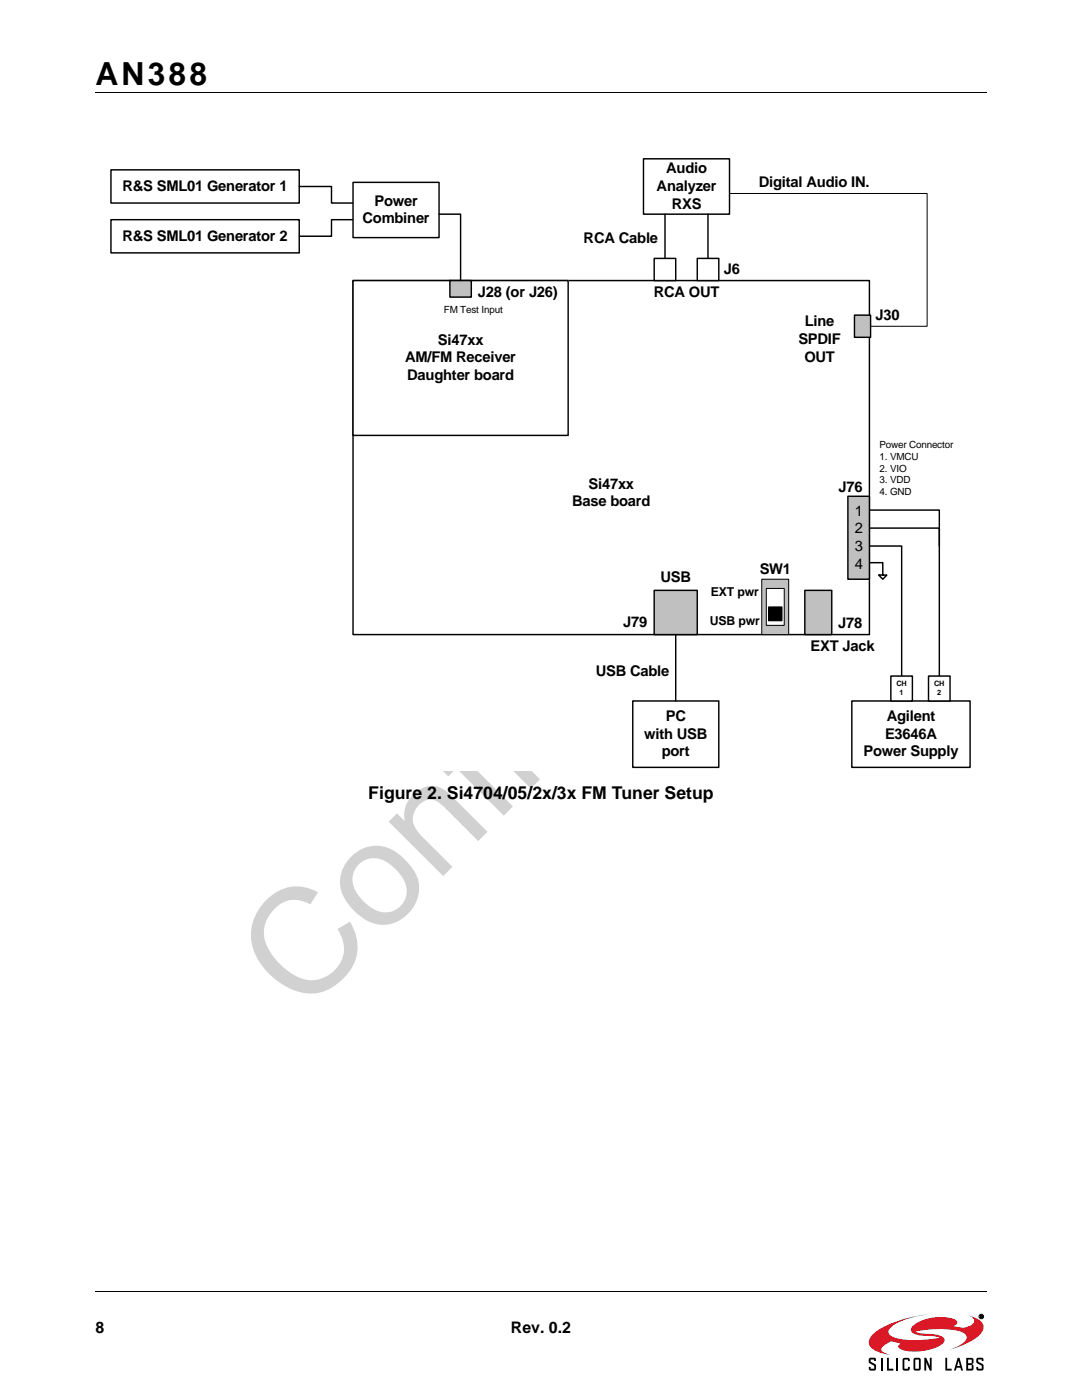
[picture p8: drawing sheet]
<svg xmlns="http://www.w3.org/2000/svg" width="216mm" height="279mm" viewBox="0 0 216 279" stroke-linecap="round" stroke-linejoin="round" font-family="sans-serif">
<defs><g id="words">
<text font-size="6.3" x="19" y="16.9">AN388</text>
<text font-size="3.5" x="73.5" y="159.4">Figure 2. Si4704/05/2x/3x FM Tuner Setup</text>
<g font-size="3.2">
<text x="19" y="266">8</text>
<text x="102" y="266">Rev. 0.2</text>
</g>
<g font-size="2.9">
<text x="132.9" y="34.6">Audio</text>
<text x="24.5" y="38.1">R&amp;S SML01 Generator 1</text>
<text x="74.7" y="41">Power</text>
<text x="131" y="38.1">Analyzer</text>
<text x="134" y="41.6">RXS</text>
<text x="151.4" y="37.3">Digital Audio IN.</text>
<text x="72.3" y="44.6">Combiner</text>
<text x="24.5" y="48">R&amp;S SML01 Generator 2</text>
<text x="116.5" y="48.6">RCA Cable</text>
<text x="95.4" y="59.3">J28 (or J26)</text>
<text x="130.5" y="59.3">RCA OUT</text>
<text x="144.5" y="54.7">J6</text>
<text x="160.6" y="65.2">Line</text>
<text x="174.7" y="63.8">J30</text>
<text x="87.4" y="68.8">Si47xx</text>
<text x="159.3" y="68.7">SPDIF</text>
<text x="80.9" y="72.3">AM/FM Receiver</text>
<text x="81.2" y="75.9">Daughter board</text>
<text x="160.5" y="72.2">OUT</text>
<text x="114.2" y="101">Base board</text>
<text x="117.4" y="97.5">Si47xx</text>
<text x="167.3" y="98.3">J76</text>
<text x="170.5" y="102.9">1</text>
<text x="170.5" y="106.4">2</text>
<text x="170.5" y="110">3</text>
<text x="170.5" y="113.5">4</text>
<text x="131.8" y="116.2">USB</text>
<text x="151.6" y="114.5">SW1</text>
<text x="124.3" y="125.1">J79</text>
<text x="167.3" y="125.3">J78</text>
<text x="161.7" y="130">EXT Jack</text>
<text x="118.9" y="134.9">USB Cable</text>
<text x="132.8" y="143.9">PC</text>
<text x="176.9" y="143.9">Agilent</text>
<text x="128.6" y="147.4">with USB</text>
<text x="176.6" y="147.4">E3646A</text>
<text x="132" y="150.9">port</text>
<text x="172.3" y="150.9">Power Supply</text>
</g>
<g font-size="2.4">
<text x="141.9" y="118.9">EXT pwr</text>
<text x="141.7" y="124.8">USB pwr</text>
</g>
<g font-size="2">
<text x="88.6" y="62.5">FM Test Input</text>
<text x="175.5" y="89.4">Power Connector</text>
<text x="175.5" y="91.8">1. VMCU</text>
<text x="175.5" y="94.1">2. VIO</text>
<text x="175.5" y="96.5">3. VDD</text>
<text x="175.5" y="98.8">4. GND</text>
</g>
<g font-size="1.5">
<text x="178.9" y="137">CH</text>
<text x="186.4" y="137">CH</text>
<text x="179.5" y="138.7">1</text>
<text x="187" y="138.7">2</text>
</g>
</g></defs>
<path d="M19 18.4h177.8M19.1 257.8h177.8" fill="none" stroke="#000" stroke-width=".2"/>
<g fill="#d1d1d1">
<path d="M53.1 179.6a8.1 8.1 0 0 1 10.3-1.5l-1.5 2.4a5.7 5.7 0 0 0-8 1.9 6.5 6.5 0 0 0 .3 8.1 12.2 12.2 0 0 0 7.1 5.1 6.5 6.5 0 0 0 7.2-7.6l-.5-1.3-.7-1.3 2.5-1.5a8.8 8.8 0 0 1-2.4 12.4 8.6 8.6 0 0 1-10.2 .7 13.4 13.4 0 0 1-7-9.1 9.8 9.8 0 0 1 2.9-8.3z"/>
<path d="M82.4 158.6a4.7 4.7 0 0 1 6.3-1l1.4 1.2 7.2 7.2-1.9 1.9-6.6-6.7a3.8 3.8 0 0 0-3.5-1.6 4 4 0 0 0-1.5 6.9l6.5 6.5-1.9 1.8-10.8-10.8 1.6-1.7 1.6 1.6a5.5 5.5 0 0 1 1.6-5.3z"/>
<path d="M88.3 144.5l1.9-1.5 1.3 1.8a4.3 4.3 0 0 0-2 2.6l.3 .9 1.7 1.8 2.1-2.1 1.4 1.4-2.1 2.1 9.4 9.4-1.8 1.9-9.4-9.5-1.6 1.7-1.5-1.5 1.6-1.6-1.1-1.2a4 4 0 0 1-1.6-4.3l.4-.7z"/>
<path d="M127.8 113.2a4.7 4.7 0 0 1 6.3-1l1.4 1.2 7.2 7.2-1.9 1.8-6.6-6.6a3.8 3.8 0 0 0-3.5-1.6 4 4 0 0 0-1.5 6.9l6.5 6.5-1.8 1.8-10.9-10.8 1.7-1.7 1.5 1.5a5.5 5.5 0 0 1 1.6-5.2z"/>
<path d="M133 100.9l3.8 3.8 1.9-1.8 1.4 1.4-1.8 1.9 6.7 6.7a1.42 1.42 0 0 0 2.5-.3l.4-.5 1.9 1.4a6.2 6.2 0 0 1-3.5 2.8 3.6 3.6 0 0 1-3.1-1.6l-6.8-6.7-1.3 1.3-1.5-1.4 1.4-1.3-2.7-2.7z"/>
<path d="M154.4 78.8l15 15-1.8 1.9-15-15z"/>
<path d="M70.1 171a7 7 0 0 1 10.6 .4 7.8 7.8 0 0 1 2.9 6.4 7.4 7.4 0 0 1-8.8 6.6 10.7 10.7 0 0 1-6.9-7.4 6.9 6.9 0 0 1 2.2-6zM71.6 172.5a4.5 4.5 0 0 0-.1 6.2 7.1 7.1 0 0 0 5.7 3.4 4.4 4.4 0 0 0 3.7-2.9 4.4 4.4 0 0 0-1-4.6 7.7 7.7 0 0 0-5-3.3 4.1 4.1 0 0 0-3.3 1.2z"/>
<path d="M92.8 140.5l2.1 2.1-1.9 1.9-2.1-2.1zM95.1 146.5l1.8-1.8 10.9 10.8-1.9 1.9z"/>
<path d="M102.5 130.8l1.8-1.8 15 15-1.7 1.7-1.4-1.4a5.4 5.4 0 0 1-4.5 6.3 8.8 8.8 0 0 1-8.5-4.1 6.5 6.5 0 0 1-.3-8.4 5.2 5.2 0 0 1 5-1.9zM105.1 139a4.1 4.1 0 0 0 .2 5.9 8.2 8.2 0 0 0 5.1 3.4 3.8 3.8 0 0 0 3.8-2 3.8 3.8 0 0 0-.5-4.2 9.1 9.1 0 0 0-5.5-4.1 3.7 3.7 0 0 0-3.1 1z"/>
<path d="M115.6 125.5a6.8 6.8 0 0 1 9.9 .1l1.1 1.1-8.1 8.1a4.9 4.9 0 0 0 6.5 .8 4.1 4.1 0 0 0 1.2-5.5l2.1-1.6a6.6 6.6 0 0 1-1.9 8.8 6.8 6.8 0 0 1-9.5-.3 8.4 8.4 0 0 1-3.4-7.8 7 7 0 0 1 2.1-3.7zM117.1 127a4.3 4.3 0 0 0 0 6.2l6.1-6.1a4.2 4.2 0 0 0-6.1-.1z"/>
<path d="M138.2 95.1l2.1 2.1-1.8 1.8-2.1-2.1zM140.5 101l1.8-1.8 10.9 10.9-1.9 1.8z"/>
<path d="M149.5 91.6a6.1 6.1 0 0 1 5-2.4 6.3 6.3 0 0 1 3.3 2.3l3.1 3.1a10.6 10.6 0 0 0 4.1 3.2l.4 .1-2 1.9-1.7-1a7.9 7.9 0 0 1-5.5 7.5 4.5 4.5 0 0 1-4.5-2.3 4.5 4.5 0 0 1 .5-5l2.6-3.6 1.2-1.9a3 3 0 0 0-3.9-1.2 5.2 5.2 0 0 0-2.9 3.9l.2 1 .6 1.1-2.1 1.5a5.3 5.3 0 0 1 .4-6.8zM157.5 94.9l-1.4 2.5a10.8 10.8 0 0 0-2.3 3.8 2.37 2.37 0 0 0 1.4 2.4 2.37 2.37 0 0 0 2.7-.7 4.6 4.6 0 0 0 .3-7.3z"/>
</g>
<path d="M172.3 258.6h25v18.7h-25z" fill="#fff"/>
<path d="M174.3 266.1a21.4 21.4 0 0 1 9.7-3.6l1.5-.2a16.9 16.9 0 0 0-7.6 2.5 1.05 1.05 0 0 0-.6 1 1.05 1.05 0 0 0 .7 .9 17 17 0 0 0 8.9 .4l.6-.1a11.4 11.4 0 0 0-3.8-.5h-.4a1.42 1.42 0 0 1-1.6-1.2 2.83 2.83 0 0 1 1.9-1.6 9.2 9.2 0 0 1 7-.3 .65 .65 0 0 1 .4 .7 .65 .65 0 0 1-.7 .5l-.1 .1a4.3 4.3 0 0 0 3.3-.1 .97 .97 0 0 0 .9-.9 .97 .97 0 0 0-.8-1l-.3-.1 .5 .1a2.73 2.73 0 0 1 2.5 2.3 5.4 5.4 0 0 1-3.4 3.1l-3.8 1.4a6.3 6.3 0 0 0 3.8-2.3 1.39 1.39 0 0 0-1.4-1.5 21.1 21.1 0 0 0-8.9 0l1.1 .4a10.3 10.3 0 0 1 4.4 .7 .81 .81 0 0 1-.1 1.5 10.1 10.1 0 0 1-8.3 .9l-.5-.5 .5-.6-1.9-.4-.6 .3a1.81 1.81 0 0 0-1.3 1.4l.6 .6 1.2 .4-1.6-.3a3.4 3.4 0 0 1-2.7-2 2.19 2.19 0 0 1 .9-2z" fill="#da1826"/>
<g fill="none" stroke="#000" stroke-width=".2">
<path d="M195.6 262.5h.4l-.1 .2 .2 .3-.4-.2-.1 .2zM195.7 262.5l.3 .1-.3 .1z"/>
<circle cx="195.8" cy="262.7" r=".45"/>
</g>
<g fill="#000">
<path d="M173.5 271h.9l.4 .1v.5h-.4v-.3h-.7v.2v.2l1 .6 .1 .2v.7l-.2 .3h-1.1l-.1-.7h.3v.4h.7v-.6l-.1-.1a1.14 1.14 0 0 1-1-.7v-.5zM177 271h.4v2.2h.9v.3h-1.3zM180.1 271.2l.4-.2h.7l.3 .2v.4h-.3v-.3h-.7v1.9h.7v-.4h.3v.4l-.1 .3h-.9l-.4-.1zM184.4 271h.4l.7 1.6v-1.6h.4v2.5h-.4l-.7-1.6v1.6h-.4zM188.6 271h.4v2.2h.9v.3h-1.3zM195 271h.9l.3 .1v.5h-.3v-.3h-.7v.2v.2l1 .6 .1 .3v.6l-.2 .3h-1.1l-.2-.7h.4v.4h.7v-.6l-.2-.1a1.14 1.14 0 0 1-.9-.7v-.5z"/>
<path d="M182.3 271.2v2.1l.3 .2h.9l.2-.3v-2l-.3-.2h-.8zM182.6 271.3h.8v1.9h-.8z"/>
<path d="M191.1 271l-.8 2.5h.4l.2-.5h.7l.2 .5h.4l-.8-2.5zM191.3 271.6l.2 1h-.5z"/>
<path d="M192.8 271v2.5h1.3l.2-.3v-.7l-.3-.2 .3-.3-.1-.8-.3-.2zM193.2 271.3h.7v.8h-.7zM193.2 272.4h.7v.8h-.7z"/>
<path d="M195.6 262.5h.4l-.1 .2 .2 .3-.4-.2-.1 .2zM195.7 262.5v.2l.3-.1z"/>
</g>
<path d="M175.9 271v2.5M179 271v2.5" fill="none" stroke="#000" stroke-width=".36"/>
<g fill="#fff">
<path d="M21.6 31.1h172.7v122.6h-172.7z"/>
<path d="M70.4 56h103.1v70.6h-103.1z"/>
</g>
<path d="M70.4 56h103.1v70.6h-103.1z" fill="none" stroke="#000" stroke-width=".29"/>
<path d="M70.4 56h43v30.9h-43z" fill="#fff"/>
<path d="M70.4 56h43v30.9h-43z" fill="none" stroke="#000" stroke-width=".29"/>
<path d="M22.1 33.9h37.6v6.6h-37.6z" fill="#fff"/>
<path d="M22.1 33.9h37.6v6.6h-37.6z" fill="none" stroke="#000" stroke-width=".29"/>
<path d="M128.4 31.7h17.2v11h-17.2z" fill="#fff"/>
<path d="M128.4 31.7h17.2v11h-17.2z" fill="none" stroke="#000" stroke-width=".29"/>
<path d="M126.3 139.9h17.1v13.2h-17.1z" fill="#fff"/>
<path d="M126.3 139.9h17.1v13.2h-17.1z" fill="none" stroke="#000" stroke-width=".29"/>
<path d="M139.1 51.6h4.3v4.4h-4.3z" fill="#fff"/>
<path d="M139.1 51.6h4.3v4.4h-4.3z" fill="none" stroke="#000" stroke-width=".29"/>
<path d="M130.5 51.6h4.3v4.4h-4.3z" fill="#fff"/>
<path d="M130.5 51.6h4.3v4.4h-4.3zM132.7 42.7v8.9M141.3 42.7v8.9" fill="none" stroke="#000" stroke-width=".29"/>
<path d="M130.5 117.8h8.6v8.8h-8.6z" fill="#c0c0c0"/>
<path d="M130.5 117.8h8.6v8.8h-8.6zM134.8 126.6v13.3" fill="none" stroke="#000" stroke-width=".29"/>
<path d="M152 115.6h5.4v11h-5.4z" fill="#c0c0c0"/>
<path d="M152 115.6h5.4v11h-5.4z" fill="none" stroke="#000" stroke-width=".2"/>
<path d="M152.9 117.4h3.6v7.4h-3.6z" fill="#fff"/>
<path d="M152.9 117.4h3.6v7.4h-3.6zM153.4 121.1h2.6v2.8h-2.6z" fill="none" stroke="#000" stroke-width=".2"/>
<path d="M153.4 121.1h2.6v2.8h-2.6z" fill="#000"/>
<path d="M160.6 117.8h5.4v8.8h-5.4z" fill="#c0c0c0"/>
<path d="M160.6 117.8h5.4v8.8h-5.4z" fill="none" stroke="#000" stroke-width=".29"/>
<path d="M22.1 43.8h37.6v6.7h-37.6z" fill="#fff"/>
<path d="M59.7 37.2h6.4v3.3h4.3M22.1 43.8h37.6v6.7h-37.6zM70.4 43.8h-4.3v3.3h-6.4" fill="none" stroke="#000" stroke-width=".29"/>
<path d="M170 139.9h23.6v13.2h-23.6z" fill="#fff"/>
<path d="M173.5 101.8h13.9v7.2M173.5 112.3h2.6v2.5h.9l-.9 .8-.8-.8h.8M173.5 109h6.4v25.9M173.5 105.4h13.9v30.3M170 139.9h23.6v13.2h-23.6z" fill="none" stroke="#000" stroke-width=".29"/>
<path d="M169.2 99h4.3v16.6h-4.3z" fill="#c0c0c0"/>
<path d="M169.2 99h4.3v16.6h-4.3z" fill="none" stroke="#000" stroke-width=".29"/>
<path d="M177.8 134.9h4.3v5h-4.3z" fill="#fff"/>
<path d="M177.8 134.9h4.3v5h-4.3z" fill="none" stroke="#000" stroke-width=".29"/>
<path d="M185.3 134.9h4.3v5h-4.3z" fill="#fff"/>
<path d="M185.3 134.9h4.3v5h-4.3z" fill="none" stroke="#000" stroke-width=".29"/>
<path d="M89.8 56h4.2v3.3h-4.2z" fill="#c0c0c0"/>
<path d="M89.8 56h4.2v3.3h-4.2zM89.8 56h.1" fill="none" stroke="#000" stroke-width=".29"/>
<path d="M70.4 36.4h17.2v11h-17.2z" fill="#fff"/>
<path d="M70.4 36.4h17.2v11h-17.2zM87.6 42.7h4.3v13.3" fill="none" stroke="#000" stroke-width=".29"/>
<path d="M145.6 38.6h39.4v26.5h-11.5" fill="none" stroke="#000" stroke-width=".2"/>
<path d="M170.5 62.9h3.2v4.4h-3.2z" fill="#c0c0c0"/>
<path d="M170.5 62.9h3.2v4.4h-3.2z" fill="none" stroke="#000" stroke-width=".29"/>
<use href="#words"/>
</svg>
